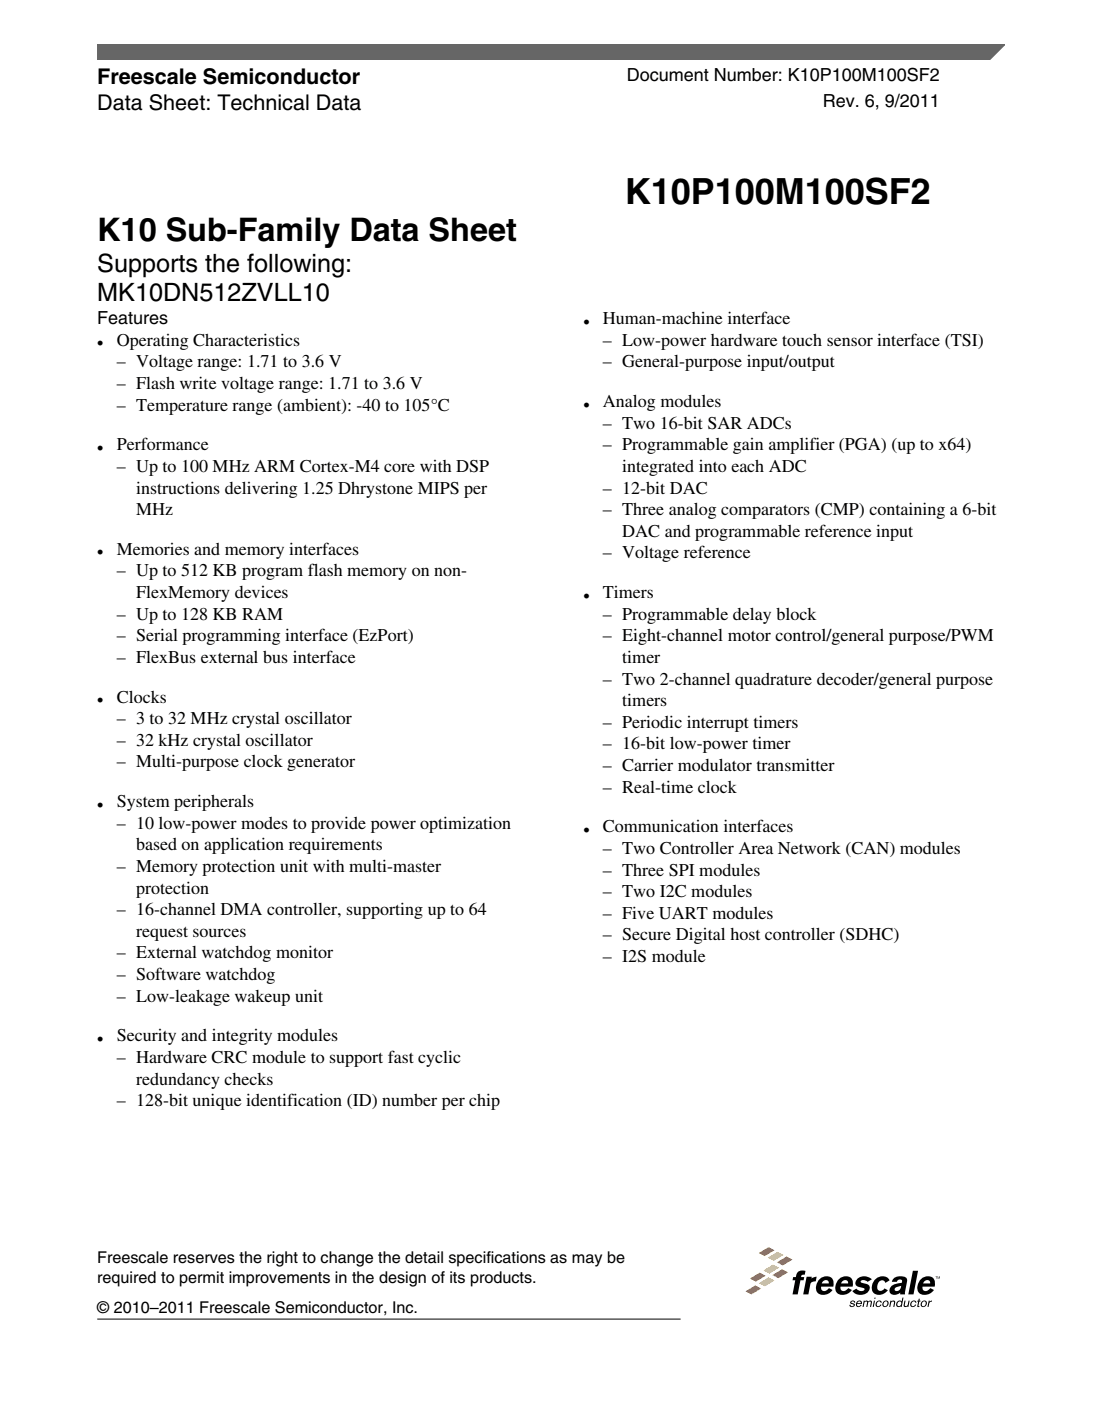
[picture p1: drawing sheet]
<svg xmlns="http://www.w3.org/2000/svg" width="216mm" height="274mm" viewBox="0 0 216 274" stroke-linecap="round" stroke-linejoin="round" font-family="sans-serif">
<defs><g id="words">
<text font-size="7.1" x="122.4" y="40">K10P100M100SF2</text>
<text font-size="6.3" x="19.1" y="47.2">K10 Sub-Family Data Sheet</text>
<g font-size="4.9">
<text x="19" y="53.2">Supports the following:</text>
<text x="19" y="58.9">MK10DN512ZVLL10</text>
</g>
<g font-size="4.2">
<text x="19" y="16.5">Freescale Semiconductor</text>
<text x="19.1" y="21.6">Data Sheet: Technical Data</text>
</g>
<g font-size="3.5">
<text x="122.8" y="15.9">Document Number: K10P100M100SF2</text>
<text x="161.2" y="21">Rev. 6, 9/2011</text>
<text x="19.1" y="63.5">Features</text>
<text x="114.3" y="64.2">•</text>
<text x="118.1" y="63.5">Human-machine interface</text>
<text x="19.1" y="68.4">•</text>
<text x="22.9" y="67.7">Operating Characteristics</text>
<text x="22.9" y="71.9">– Voltage range: 1.71 to 3.6 V</text>
<text x="118.1" y="67.7">– Low-power hardware touch sensor interface (TSI)</text>
<text x="118.1" y="71.9">– General-purpose input/output</text>
<text x="22.9" y="76.2">– Flash write voltage range: 1.71 to 3.6 V</text>
<text x="22.9" y="80.4">– Temperature range (ambient): -40 to 105°C</text>
<text x="114.3" y="80.4">•</text>
<text x="118.1" y="79.7">Analog modules</text>
<text x="118.1" y="83.9">– Two 16-bit SAR ADCs</text>
<text x="19.1" y="88.9">•</text>
<text x="22.9" y="88.2">Performance</text>
<text x="118.1" y="88.2">– Programmable gain amplifier (PGA) (up to x64)</text>
<text x="22.9" y="92.4">– Up to 100 MHz ARM Cortex-M4 core with DSP</text>
<text x="121.9" y="92.4">integrated into each ADC</text>
<text x="26.7" y="96.6">instructions delivering 1.25 Dhrystone MIPS per</text>
<text x="26.7" y="100.9">MHz</text>
<text x="118.1" y="96.6">– 12-bit DAC</text>
<text x="118.1" y="100.9">– Three analog comparators (CMP) containing a 6-bit</text>
<text x="121.9" y="105.1">DAC and programmable reference input</text>
<text x="19.1" y="109.3">•</text>
<text x="22.9" y="108.6">Memories and memory interfaces</text>
<text x="22.9" y="112.9">– Up to 512 KB program flash memory on non-</text>
<text x="118.1" y="109.3">– Voltage reference</text>
<text x="26.7" y="117.1">FlexMemory devices</text>
<text x="114.3" y="117.8">•</text>
<text x="118.1" y="117.1">Timers</text>
<text x="22.9" y="121.3">– Up to 128 KB RAM</text>
<text x="22.9" y="125.6">– Serial programming interface (EzPort)</text>
<text x="118.1" y="121.3">– Programmable delay block</text>
<text x="118.1" y="125.6">– Eight-channel motor control/general purpose/PWM</text>
<text x="22.9" y="129.8">– FlexBus external bus interface</text>
<text x="121.9" y="129.8">timer</text>
<text x="22.9" y="137.6">Clocks</text>
<text x="118.1" y="134">– Two 2-channel quadrature decoder/general purpose</text>
<text x="19.1" y="138.3">•</text>
<text x="22.9" y="141.8">– 3 to 32 MHz crystal oscillator</text>
<text x="118.1" y="142.5">– Periodic interrupt timers</text>
<text x="121.9" y="138.3">timers</text>
<text x="22.9" y="146">– 32 kHz crystal oscillator</text>
<text x="118.1" y="146.7">– 16-bit low-power timer</text>
<text x="22.9" y="150.3">– Multi-purpose clock generator</text>
<text x="118.1" y="151">– Carrier modulator transmitter</text>
<text x="118.1" y="155.2">– Real-time clock</text>
<text x="19.1" y="158.7">•</text>
<text x="22.9" y="158">System peripherals</text>
<text x="22.9" y="162.3">– 10 low-power modes to provide power optimization</text>
<text x="26.7" y="166.5">based on application requirements</text>
<text x="114.3" y="163.7">•</text>
<text x="118.1" y="163">Communication interfaces</text>
<text x="118.1" y="167.2">– Two Controller Area Network (CAN) modules</text>
<text x="22.9" y="170.7">– Memory protection unit with multi-master</text>
<text x="118.1" y="171.4">– Three SPI modules</text>
<text x="22.9" y="179.2">– 16-channel DMA controller, supporting up to 64</text>
<text x="26.7" y="175">protection</text>
<text x="118.1" y="175.7">– Two I2C modules</text>
<text x="118.1" y="179.9">– Five UART modules</text>
<text x="26.7" y="183.4">request sources</text>
<text x="118.1" y="184.1">– Secure Digital host controller (SDHC)</text>
<text x="22.9" y="187.7">– External watchdog monitor</text>
<text x="22.9" y="191.9">– Software watchdog</text>
<text x="118.1" y="188.4">– I2S module</text>
<text x="22.9" y="196.1">– Low-leakage wakeup unit</text>
<text x="22.9" y="203.9">Security and integrity modules</text>
<text x="19.1" y="204.6">•</text>
<text x="22.9" y="208.1">– Hardware CRC module to support fast cyclic</text>
<text x="26.7" y="212.4">redundancy checks</text>
<text x="22.9" y="216.6">– 128-bit unique identification (ID) number per chip</text>
</g>
<g font-size="3.2">
<text x="19" y="247.3">Freescale reserves the right to change the detail specifications as may be</text>
<text x="19" y="251.2">required to permit improvements in the design of its products.</text>
<text x="19" y="257.1">© 2010–2011 Freescale Semiconductor, Inc.</text>
</g>
</g></defs>
<path d="M19 8.7h177.8l-5.6 3.1h-172.2z" fill="#666"/>
<path d="M19 11.8v-3.1h177.8l-3 3.1" fill="none" stroke="#666" stroke-width=".28"/>
<path d="M19.1 258.3h114.2" fill="none" stroke="#000" stroke-width=".2"/>
<g fill="#000">
<path d="M166.7 254.8a.51 .51 0 0 1 .8 .2l-.2 .1v-.2a.32 .32 0 0 0-.5 .1l.6 .3 .1 .3a.55 .55 0 0 1-.6 .3 .55 .55 0 0 1-.5-.4h.3v.1l.2 .2 .4-.2-.7-.4zM169.2 254.7h.2v.1l.5-.1 .2 .2 .3-.2h.3l.1 .4-.1 .8h-.3l.2-.8-.2-.3-.3 .3-.2 .8h-.2l.2-.8-.2-.3-.3 .3-.2 .8h-.2zM171.8 254.8a.56 .56 0 0 1 1 .3h-.3v-.2a.47 .47 0 0 0-.7 .2 .47 .47 0 0 0 .3 .7l.4-.4 .2 .1a.61 .61 0 0 1-1 .4 .61 .61 0 0 1 .1-1.1zM174.4 254.7h.3l-.1 .1 .4-.2 .4 .2-.2 1.1h-.2l.2-1-.2-.1-.4 .2-.2 .9h-.2zM177.2 254.7h.2l-.1 .9 .2 .1 .3-.1 .2-.9h.2l-.2 1.2h-.2v-.2l-.4 .2-.3-.2zM178.6 254.8a.56 .56 0 0 1 .9 .3h-.2v-.2a.47 .47 0 0 0-.7 .2 .47 .47 0 0 0 .2 .7l.5-.4 .2 .1a.61 .61 0 0 1-1 .4 .61 .61 0 0 1 .1-1.1zM180 254.3h.2l-.1 .4h.3l-.1 .2h-.2l-.2 .8h.2v.2h-.2l-.2-.1 .2-.9h-.2v-.2h.2zM181.9 254.7h.3l-.1 .2 .5-.2v.2l-.5 .2-.2 .8h-.2zM183.3 249.9h.3l-.1 .1v.4l-.1-.4zM183.7 249.9l.2 .4 .3-.4v.5l-.1-.4-.2 .4-.2-.4v.4z"/>
<path d="M167.9 254.8a.53 .53 0 0 1 .7-.1 .53 .53 0 0 1 .2 .6h-.9v.3a.36 .36 0 0 0 .4 .2 .36 .36 0 0 0 .3-.3h.2a.61 .61 0 0 1-1 .3 .61 .61 0 0 1 .1-1zM168 255v.2h.7l-.1-.2a.34 .34 0 0 0-.6 0z"/>
<path d="M171.2 254.7h.2l-.2 1.2h-.2zM171.3 254.1h.2v.2h-.2z"/>
<path d="M173.1 254.8a.59 .59 0 0 1 .9 .1 .59 .59 0 0 1-.2 .8 .59 .59 0 0 1-.9 0 .59 .59 0 0 1 .2-.9zM173.3 254.9l-.1 .2a.42 .42 0 0 0 .2 .7 .51 .51 0 0 0 .4-.4 .51 .51 0 0 0-.2-.6z"/>
<path d="M175.8 254.8a.56 .56 0 0 1 .9 0l.1-.7h.2l-.3 1.8h-.3l.1-.1a.54 .54 0 0 1-.8 0 .54 .54 0 0 1 0-.8zM176 254.9a.48 .48 0 0 0-.2 .4 .48 .48 0 0 0 .3 .5 .48 .48 0 0 0 .5-.4 .48 .48 0 0 0-.3-.6z"/>
<path d="M180.6 254.8a.59 .59 0 0 1 .9 .1 .59 .59 0 0 1-.2 .8 .59 .59 0 0 1-.9 0 .59 .59 0 0 1 .2-.9zM180.8 254.9l-.1 .2a.42 .42 0 0 0 .2 .7 .51 .51 0 0 0 .4-.4 .51 .51 0 0 0-.2-.6z"/>
</g>
<path d="M148.7 245.3l1.9-1.1 1.2 .6-2 1.2z" fill="#f26522"/>
<path d="M150.4 246.3l1.9-1.2 1.2 .6-1.9 1.2z" fill="#ffc20e"/>
<path d="M152.2 247.2l1.9-1.2 1.2 .6-1.9 1.2z" fill="#f26522"/>
<path d="M149.6 248.8l1.9-1.2 1.1 .6-1.9 1.2z" fill="#ffc20e"/>
<g fill="#f26522">
<path d="M151.3 249.7l1.9-1.2 1.2 .6-1.9 1.2z"/>
<path d="M146.9 250.3l1.9-1.1 1.2 .6-1.9 1.2z"/>
</g>
<path d="M148.7 251.3l1.9-1.2 1.2 .6-1.9 1.2z" fill="#ffc20e"/>
<path d="M146.1 252.8l1.9-1.1 1.1 .6-1.9 1.1z" fill="#f26522"/>
<g fill="#000">
<path d="M156.4 249l.8-.2h.6l-.1 .8h-.3a.39 .39 0 0 0-.5 .5h.7l-.2 .6h-.6l-.5 2.7h-1l.5-2.7h-.5l.1-.6h.5l.2-.6zM158 250h1v.3l1-.3-.2 .9h-.1a.82 .82 0 0 0-.9 .5l-.4 2h-1zM168.1 250.3a2.18 2.18 0 0 1 2.7 .2l-.8 .5-.7-.3a.58 .58 0 0 0-.7 .2 1.28 1.28 0 0 0 1.2 .5l.3 .2a1.25 1.25 0 0 1-1.1 1.9h-.8a1.73 1.73 0 0 1-1.2-.7l.8-.5 .7 .5a.75 .75 0 0 0 .9-.4l-.1-.2-.4-.1a1.11 1.11 0 0 1-1.3-1zM171.6 250.4a1.7 1.7 0 0 1 2.7 .3l-.9 .5-.1-.3a.89 .89 0 0 0-1-.1 .89 .89 0 0 0-.4 .9 .75 .75 0 0 0 .4 1 .75 .75 0 0 0 1-.4l.6 .3a1.94 1.94 0 0 1-2.8 .5 2.17 2.17 0 0 1 .5-2.7zM178.9 248.8h1l-.9 4.6h-1z"/>
<path d="M160.6 250.4a2.05 2.05 0 0 0-.2 2.9 2.15 2.15 0 0 0 2.7-.7l-.7-.4-.2 .3a.7 .7 0 0 1-.9 .2 .7 .7 0 0 1-.4-.8h2.4a1.48 1.48 0 0 0-.5-1.8 1.48 1.48 0 0 0-1.8 0zM161.3 250.8a.6 .6 0 0 1 .7-.1 .6 .6 0 0 1 .4 .6h-1.4z"/>
<path d="M164.4 250.4a2.05 2.05 0 0 0-.2 2.9 2.15 2.15 0 0 0 2.7-.7l-.7-.4-.3 .3a.7 .7 0 0 1-.8 .2 .7 .7 0 0 1-.4-.8h2.3a1.48 1.48 0 0 0-.4-1.8 1.48 1.48 0 0 0-1.8 0zM165.1 250.8a.6 .6 0 0 1 .7-.1 .6 .6 0 0 1 .4 .6h-1.4z"/>
<path d="M174.9 250.5a2.12 2.12 0 0 1 2.7-.3l.1 .7-.4 2.5h-.9v-.3a1.47 1.47 0 0 1-2 .1 1.35 1.35 0 0 1 1.3-1.9l1-.1v-.5a.61 .61 0 0 0-1 .3h-1zM175.4 252.2l-.1 .4a.83 .83 0 0 0 .9 0 .83 .83 0 0 0 .4-.8z"/>
<path d="M180.5 250.4a2.05 2.05 0 0 0-.3 2.9 2.15 2.15 0 0 0 2.8-.7l-.7-.4-.3 .3a.7 .7 0 0 1-.9 .2 .7 .7 0 0 1-.4-.8h2.4a1.48 1.48 0 0 0-.4-1.8 1.48 1.48 0 0 0-1.8 0zM181.2 250.8a.6 .6 0 0 1 .7-.1 .6 .6 0 0 1 .3 .6h-1.3z"/>
</g>
<use href="#words"/>
</svg>
